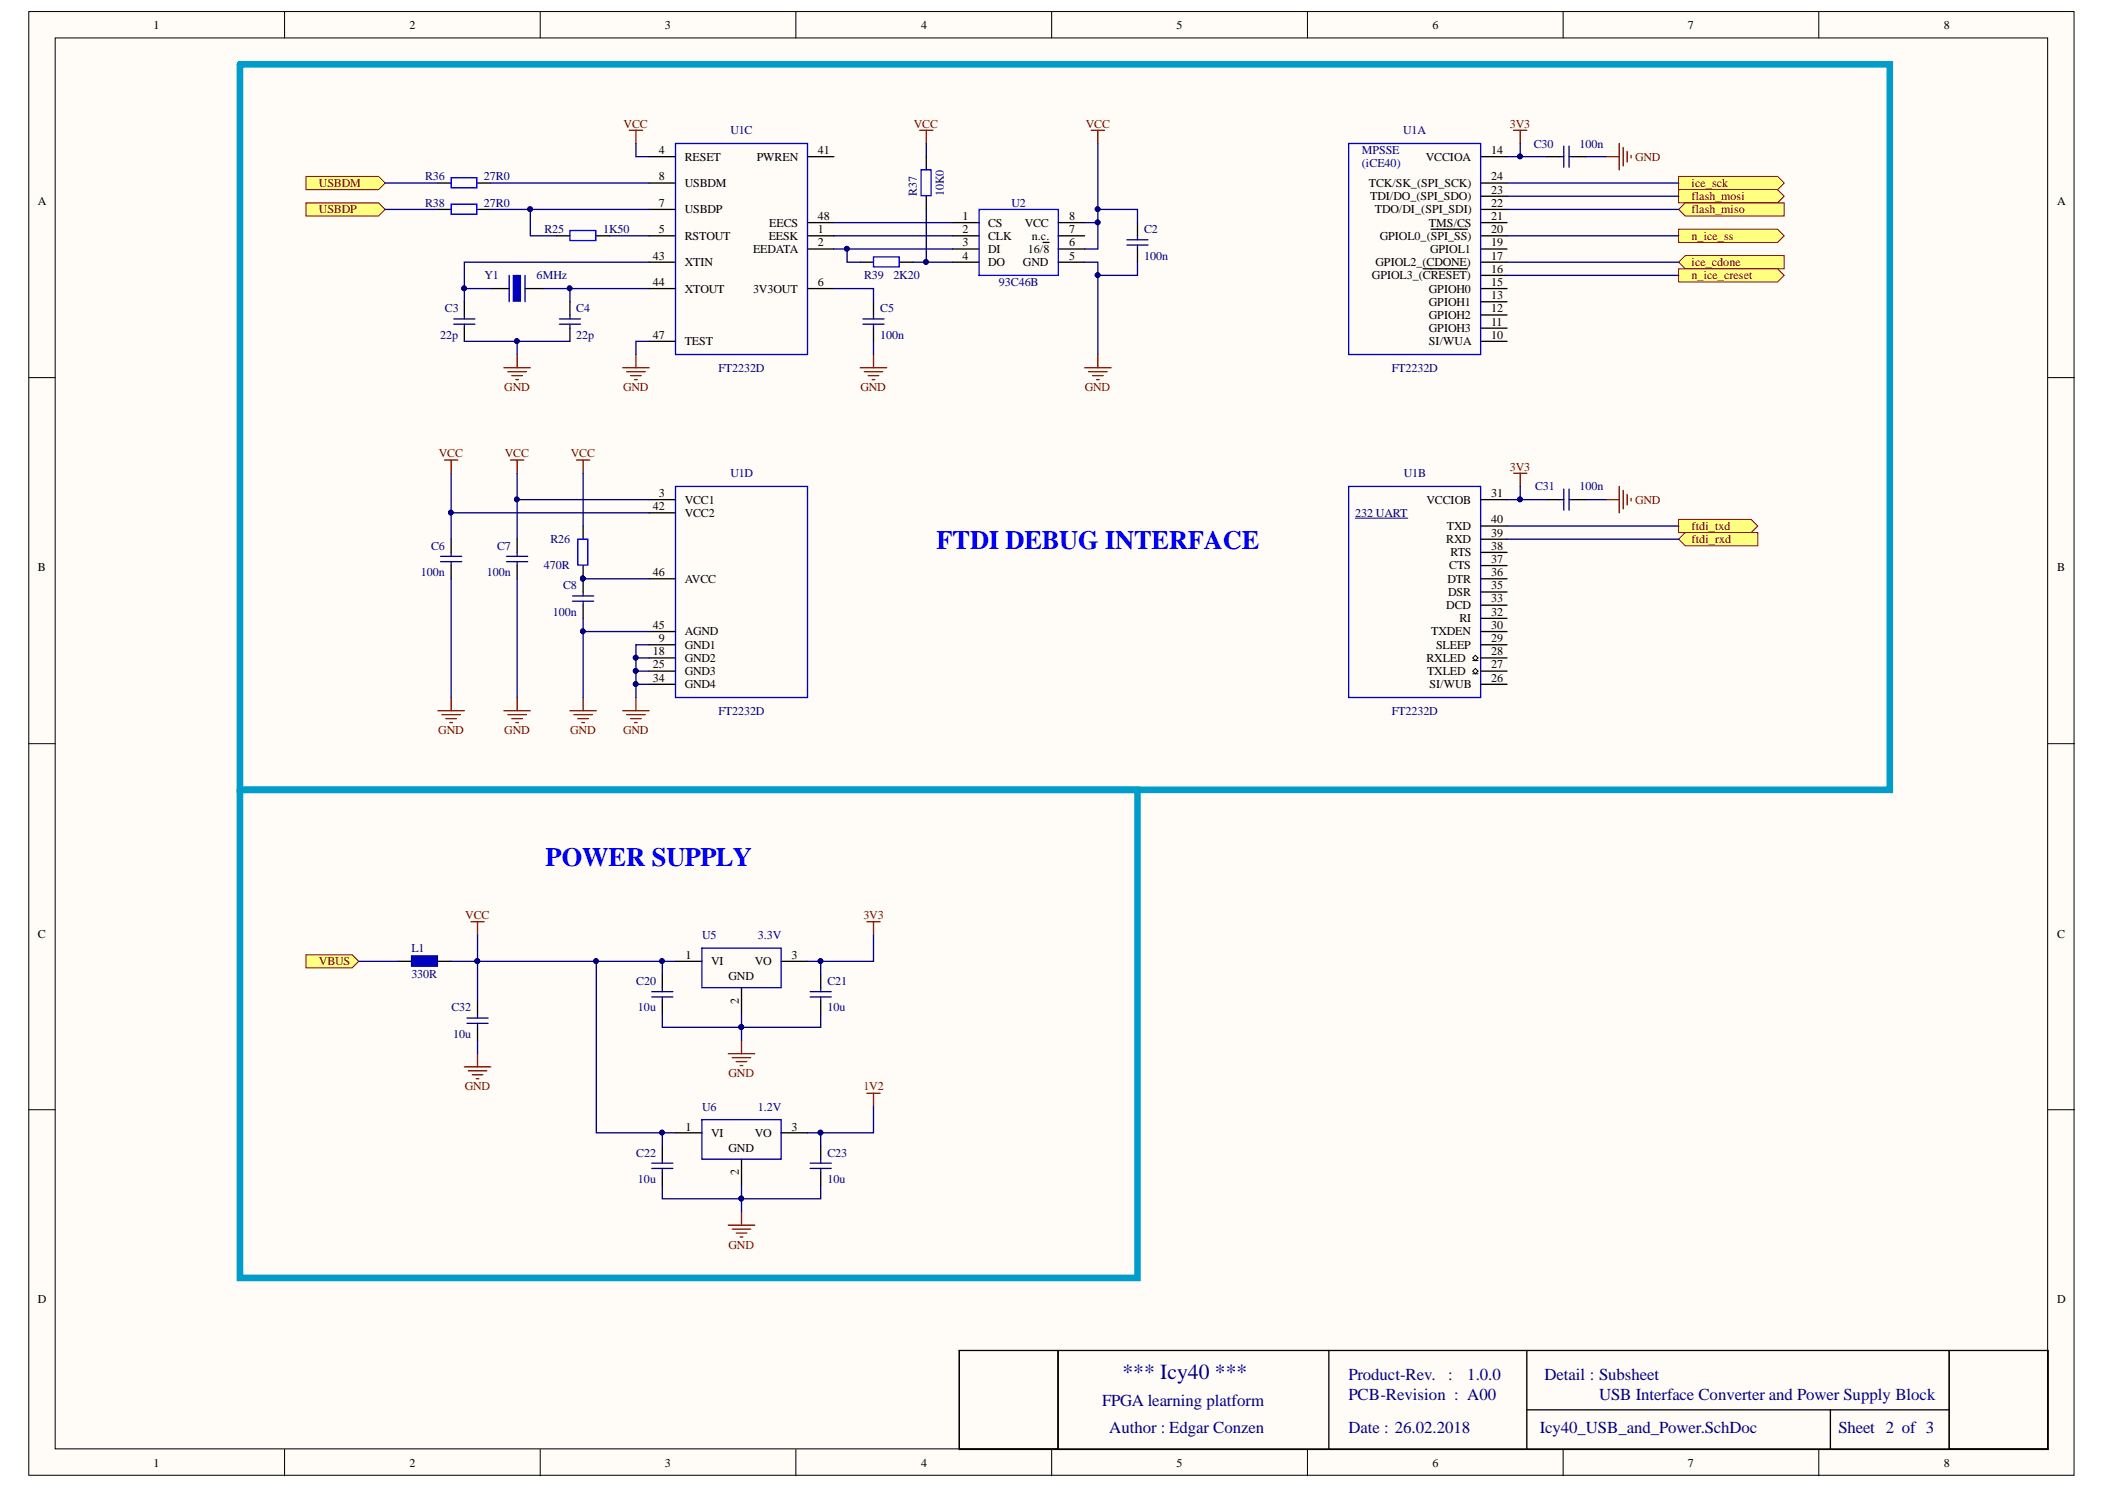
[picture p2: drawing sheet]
<svg xmlns="http://www.w3.org/2000/svg" width="297mm" height="210mm" viewBox="0 0 297 210" stroke-linecap="round" stroke-linejoin="round" font-family="sans-serif">
<defs><g id="words">
<g font-size="3.7" fill="#00f">
<text x="132.2" y="77.5">FTDI DEBUG INTERFACE</text>
<text x="77" y="122.2">POWER SUPPLY</text>
</g>
<text font-size="3" fill="#000080" x="158.4" y="194.5">*** Icy40 ***</text>
<g font-size="2.4" fill="#000080">
<text x="190.3" y="194.7">Product-Rev.</text>
<text x="190.3" y="197.4">PCB-Revision : A00</text>
<text x="204.4" y="194.7">:</text>
<text x="207" y="194.7">1.0.0</text>
<text x="218" y="194.7">Detail : Subsheet</text>
<text x="225.7" y="197.4">USB Interface Converter and Power Supply Block</text>
<text x="155.5" y="198.4">FPGA learning platform</text>
<text x="156.5" y="202.1">Author : Edgar Conzen</text>
<text x="190.3" y="202.1">Date : 26.02.2018</text>
<text x="217.3" y="202.1">Icy40_USB_and_Power.SchDoc</text>
<text x="259.4" y="202.1">Sheet 2 of 3</text>
</g>
<g font-size="1.7">
<text x="21.7" y="4.1">1</text>
<text x="57.8" y="4.1">2</text>
<text x="93.8" y="4.1">3</text>
<text x="130" y="4.1">4</text>
<text x="166" y="4.1">5</text>
<text x="202.1" y="4.1">6</text>
<text x="238.2" y="4.1">7</text>
<text x="274.3" y="4.1">8</text>
<text x="93" y="21.7">4</text>
<text x="96.6" y="22.7">RESET</text>
<text x="106.8" y="22.7">PWREN</text>
<text x="115.4" y="21.7">41</text>
<text x="201.2" y="22.7">VCCIOA</text>
<text x="210.4" y="21.7">14</text>
<text x="5.3" y="28.9">A</text>
<text x="93" y="29.2">7</text>
<text x="93" y="25.5">8</text>
<text x="96.6" y="26.4">USBDM</text>
<text x="193.2" y="26.4">TCK/SK_(SPI_SCK)</text>
<text x="193.3" y="28.2">TDI/DO_(SPI_SDO)</text>
<text x="210.4" y="25.5">24</text>
<text x="210.4" y="27.3">23</text>
<text x="210.4" y="29.2">22</text>
<text x="290.3" y="28.9">A</text>
<text x="93" y="32.9">5</text>
<text x="96.6" y="33.8">RSTOUT</text>
<text x="96.6" y="30.1">USBDP</text>
<text x="106.3" y="35.7">EEDATA</text>
<text x="108.5" y="33.8">EESK</text>
<text x="108.6" y="32">EECS</text>
<text x="115.4" y="32.9">1</text>
<text x="115.4" y="34.8">2</text>
<text x="115.4" y="31">48</text>
<text x="135.8" y="32.9">2</text>
<text x="135.8" y="31">1</text>
<text x="135.8" y="34.8">3</text>
<text x="139.4" y="33.8">CLK</text>
<text x="139.4" y="32">CS</text>
<text x="139.4" y="35.7">DI</text>
<text x="144.6" y="32">VCC</text>
<text x="145" y="35.7">16/8</text>
<text x="145.6" y="33.8">n.c.</text>
<text x="150.9" y="34.8">6</text>
<text x="150.9" y="32.9">7</text>
<text x="150.9" y="31">8</text>
<text x="194" y="30.1">TDO/DI_(SPI_SDI)</text>
<text x="194.7" y="33.8">GPIOL0_(SPI_SS)</text>
<text x="201.6" y="32">TMS/CS</text>
<text x="201.8" y="35.7">GPIOL1</text>
<text x="210.4" y="31">21</text>
<text x="210.4" y="32.9">20</text>
<text x="210.4" y="34.8">19</text>
<text x="92.1" y="36.6">43</text>
<text x="92.1" y="40.3">44</text>
<text x="96.6" y="37.6">XTIN</text>
<text x="96.6" y="41.3">XTOUT</text>
<text x="106.3" y="41.3">3V3OUT</text>
<text x="115.4" y="40.3">6</text>
<text x="135.8" y="36.6">4</text>
<text x="139.4" y="37.6">DO</text>
<text x="144.3" y="37.6">GND</text>
<text x="150.9" y="36.6">5</text>
<text x="193.6" y="39.4">GPIOL3_(CRESET)</text>
<text x="194.1" y="37.6">GPIOL2_(CDONE)</text>
<text x="201.6" y="41.3">GPIOH0</text>
<text x="210.4" y="36.6">17</text>
<text x="210.4" y="38.5">16</text>
<text x="210.4" y="40.3">15</text>
<text x="92.1" y="47.8">47</text>
<text x="201.6" y="43.1">GPIOH1</text>
<text x="201.6" y="45">GPIOH2</text>
<text x="201.6" y="46.9">GPIOH3</text>
<text x="210.4" y="42.2">13</text>
<text x="210.4" y="44.1">12</text>
<text x="210.4" y="45.9">11</text>
<text x="210.4" y="47.8">10</text>
<text x="96.6" y="48.7">TEST</text>
<text x="201.6" y="48.7">SI/WUA</text>
<text x="92.1" y="72">42</text>
<text x="93" y="70.1">3</text>
<text x="96.6" y="71">VCC1</text>
<text x="201.3" y="71">VCCIOB</text>
<text x="210.4" y="70.1">31</text>
<text x="96.6" y="72.9">VCC2</text>
<text x="204.1" y="76.6">RXD</text>
<text x="204.2" y="74.8">TXD</text>
<text x="210.4" y="73.8">40</text>
<text x="210.4" y="75.7">39</text>
<text x="210.4" y="77.5">38</text>
<text x="5.3" y="80.6">B</text>
<text x="92.1" y="81.3">46</text>
<text x="96.6" y="82.2">AVCC</text>
<text x="204.3" y="82.2">DTR</text>
<text x="204.5" y="80.3">CTS</text>
<text x="204.7" y="78.5">RTS</text>
<text x="210.4" y="79.4">37</text>
<text x="210.4" y="81.3">36</text>
<text x="210.4" y="83.1">35</text>
<text x="290.3" y="80.6">B</text>
<text x="92.1" y="88.7">45</text>
<text x="96.6" y="89.6">AGND</text>
<text x="202" y="89.6">TXDEN</text>
<text x="204.1" y="85.9">DCD</text>
<text x="204.3" y="84.1">DSR</text>
<text x="205.9" y="87.8">RI</text>
<text x="210.4" y="85">33</text>
<text x="210.4" y="86.8">32</text>
<text x="210.4" y="88.7">30</text>
<text x="92.1" y="92.4">18</text>
<text x="92.1" y="94.3">25</text>
<text x="93" y="90.6">9</text>
<text x="96.6" y="91.5">GND1</text>
<text x="96.6" y="93.4">GND2</text>
<text x="96.6" y="95.2">GND3</text>
<text x="201.3" y="93.4">RXLED</text>
<text x="201.4" y="95.2">TXLED</text>
<text x="202.6" y="91.5">SLEEP</text>
<text x="210.4" y="90.6">29</text>
<text x="210.4" y="92.4">28</text>
<text x="210.4" y="94.3">27</text>
<text x="92.1" y="96.1">34</text>
<text x="96.6" y="97.1">GND4</text>
<text x="201.7" y="97.1">SI/WUB</text>
<text x="210.4" y="96.1">26</text>
<text x="5.3" y="132.3">C</text>
<text x="96.7" y="135.2">1</text>
<text x="100.4" y="136.1">VI</text>
<text x="106.5" y="136.1">VO</text>
<text x="111.7" y="135.2">3</text>
<text x="290.3" y="132.3">C</text>
<text x="102.8" y="138.3">GND</text>
<text x="104.2" y="141.6" transform="rotate(-90 104.2 141.6)">2</text>
<text x="96.7" y="159.5">1</text>
<text x="100.4" y="160.4">VI</text>
<text x="106.5" y="160.4">VO</text>
<text x="111.7" y="159.5">3</text>
<text x="102.8" y="162.4">GND</text>
<text x="104.2" y="165.8" transform="rotate(-90 104.2 165.8)">2</text>
<text x="5.3" y="183.8">D</text>
<text x="290.3" y="183.8">D</text>
<text x="21.7" y="206.9">1</text>
<text x="57.8" y="206.9">2</text>
<text x="93.8" y="206.9">3</text>
<text x="130" y="206.9">4</text>
<text x="166" y="206.9">5</text>
<text x="202.1" y="206.9">6</text>
<text x="238.2" y="206.9">7</text>
<text x="274.3" y="206.9">8</text>
</g>
<g font-size="1.7" fill="#800000">
<text x="88" y="18">VCC</text>
<text x="129" y="18">VCC</text>
<text x="153.2" y="18">VCC</text>
<text x="213.1" y="18">3V3</text>
<text x="230.7" y="22.7">GND</text>
<text x="45" y="26.4">USBDM</text>
<text x="238.7" y="26.4">ice_sck</text>
<text x="238.7" y="28.2">flash_mosi</text>
<text x="45" y="30.1">USBDP</text>
<text x="238.7" y="30.1">flash_miso</text>
<text x="238.7" y="33.8">n_ice_ss</text>
<text x="238.7" y="37.6">ice_cdone</text>
<text x="238.7" y="39.4">n_ice_creset</text>
<text x="71.2" y="55.2">GND</text>
<text x="87.9" y="55.2">GND</text>
<text x="121.4" y="55.2">GND</text>
<text x="153.1" y="55.2">GND</text>
<text x="61.9" y="64.5">VCC</text>
<text x="71.2" y="64.5">VCC</text>
<text x="80.6" y="64.5">VCC</text>
<text x="213.1" y="66.4">3V3</text>
<text x="230.7" y="71">GND</text>
<text x="238.7" y="74.8">ftdi_txd</text>
<text x="238.7" y="76.6">ftdi_rxd</text>
<text x="61.9" y="103.6">GND</text>
<text x="71.2" y="103.6">GND</text>
<text x="80.5" y="103.6">GND</text>
<text x="87.9" y="103.6">GND</text>
<text x="65.7" y="129.6">VCC</text>
<text x="121.8" y="129.6">3V3</text>
<text x="45" y="136.1">VBUS</text>
<text x="65.6" y="153.8">GND</text>
<text x="102.8" y="152">GND</text>
<text x="121.8" y="153.8">1V2</text>
<text x="102.8" y="176.2">GND</text>
</g>
<g font-size="1.7" fill="#000080">
<text x="103.1" y="18.9">U1C</text>
<text x="192.2" y="21.7">MPSSE</text>
<text x="192.2" y="23.6">(iCE40)</text>
<text x="198" y="18.9">U1A</text>
<text x="216.4" y="20.8">C30</text>
<text x="222.9" y="20.8">100n</text>
<text x="60" y="25.5">R36</text>
<text x="60" y="29.2">R38</text>
<text x="68.3" y="25.5">27R0</text>
<text x="68.3" y="29.2">27R0</text>
<text x="129.4" y="27.7" transform="rotate(-90 129.4 27.7)">R37</text>
<text x="133.2" y="27.7" transform="rotate(-90 133.2 27.7)">10K0</text>
<text x="142.7" y="29.2">U2</text>
<text x="76.8" y="32.9">R25</text>
<text x="85.1" y="32.9">1K50</text>
<text x="161.4" y="32.9">C2</text>
<text x="68.4" y="39.4">Y1</text>
<text x="75.7" y="39.4">6MHz</text>
<text x="121.9" y="39.4">R39</text>
<text x="126.1" y="39.4">2K20</text>
<text x="141" y="40.3">93C46B</text>
<text x="161.4" y="36.6">100n</text>
<text x="62.1" y="47.8">22p</text>
<text x="62.8" y="44.1">C3</text>
<text x="81.3" y="44.1">C4</text>
<text x="81.3" y="47.8">22p</text>
<text x="124.2" y="44.1">C5</text>
<text x="124.2" y="47.8">100n</text>
<text x="101.4" y="52.4">FT2232D</text>
<text x="196.4" y="52.4">FT2232D</text>
<text x="103.1" y="67.3">U1D</text>
<text x="198.1" y="67.3">U1B</text>
<text x="216.6" y="69.2">C31</text>
<text x="222.9" y="69.2">100n</text>
<text x="60.8" y="77.5">C6</text>
<text x="70.1" y="77.5">C7</text>
<text x="77.7" y="76.6">R26</text>
<text x="191.2" y="72.9">232 UART</text>
<text x="59.4" y="81.3">100n</text>
<text x="68.7" y="81.3">100n</text>
<text x="76.7" y="80.3">470R</text>
<text x="79.5" y="83.1">C8</text>
<text x="78" y="86.8">100n</text>
<text x="101.4" y="100.8">FT2232D</text>
<text x="196.4" y="100.8">FT2232D</text>
<text x="58" y="134.3">L1</text>
<text x="99.1" y="132.4">U5</text>
<text x="107" y="132.4">3.3V</text>
<text x="58" y="138">330R</text>
<text x="63.7" y="142.7">C32</text>
<text x="89.8" y="138.9">C20</text>
<text x="90" y="142.7">10u</text>
<text x="116.8" y="138.9">C21</text>
<text x="116.8" y="142.7">10u</text>
<text x="64" y="146.4">10u</text>
<text x="99.1" y="156.7">U6</text>
<text x="107" y="156.7">1.2V</text>
<text x="89.8" y="163.2">C22</text>
<text x="90" y="166.9">10u</text>
<text x="116.8" y="163.2">C23</text>
<text x="116.8" y="166.9">10u</text>
</g>
</g></defs>
<g fill="#fffcf8" stroke="#000" stroke-width=".14">
<path d="M4.1 1.6h288.6v206.5h-288.6z"/>
<path d="M7.8 5.4h281.1v199h-281.1z"/>
</g>
<g fill="none" stroke="#000" stroke-width=".14">
<path d="M40.2 1.6v3.8M76.2 1.6v3.8M112.3 1.6v3.8M148.4 1.6v3.8M184.5 1.6v3.8M220.6 1.6v3.8M256.7 1.6v3.8M4.1 53.3h3.7M289 53.3h3.7M4.1 104.9h3.7M289 104.9h3.7M4.1 156.5h3.7"/>
<path d="M289 156.5h3.7M135.4 190.5h13.9v13.9h-13.9zM275.1 190.5h13.8v13.9h-13.8zM40.2 204.5v3.7M76.2 204.5v3.7M112.3 204.5v3.7M148.4 204.5v3.7M184.5 204.5v3.7M220.6 204.5v3.7M256.7 204.5v3.7"/>
</g>
<path d="M135.4 190.5h153.6v14h-153.6zM149.3 190.5v14M187.5 190.5v14M215.5 190.5v14M215.5 198.9h59.6M258.3 198.9v5.6M275.1 190.5v14" fill="none" stroke="#000" stroke-width=".19"/>
<path d="M213.6 18.4h1.9M214.5 18.4v1.8M213.6 66.8h1.9M214.5 66.8v1.8" fill="none" stroke="#800000" stroke-width=".19"/>
<g fill="#ffff80" stroke="#800000" stroke-width=".14">
<path d="M236.9 24.9h13.9l1 .9-1 1h-13.9z" fill-rule="evenodd"/>
<path d="M236.9 26.8h13.9l1 .9-1 .9h-13.9z" fill-rule="evenodd"/>
<path d="M236.9 29.5l.9-.9h14v1.9h-14z" fill-rule="evenodd"/>
<path d="M236.9 32.3h13.9l1 1-1 .9h-13.9z" fill-rule="evenodd"/>
<path d="M236.9 73.3h10.2l.9 .9-.9 .9h-10.2z" fill-rule="evenodd"/>
<path d="M236.9 76.1l.9-1h10.2v1.9h-10.2z" fill-rule="evenodd"/>
<path d="M43.2 24.9h10.2l.9 .9-.9 1h-10.2z" fill-rule="evenodd"/>
<path d="M43.2 28.6h10.2l.9 .9-.9 1h-10.2z" fill-rule="evenodd"/>
<path d="M43.2 134.7h6.5l.9 .9-.9 .9h-6.5z" fill-rule="evenodd"/>
</g>
<g fill="none" stroke="#000" stroke-width=".19">
<path d="M61.8 25.8h1.9M61.8 29.5h1.9M67.4 25.8h1.8M67.4 29.5h1.8M78.6 33.3h1.8M84.1 33.3h1.9M91.6 25.8h3.7M91.6 29.5h3.7M91.6 33.3h3.7M91.6 37h3.7M91.6 22.1h3.7M113.9 33.3h3.8"/>
<path d="M113.9 35.1h3.8M113.9 22.1h3.8M113.9 31.4h3.8M121.4 37h1.9M127 37h1.8M130.7 22.1v1.9M130.7 27.7v1.8M160.5 31.4v1.9M160.5 35.1v1.9M65.5 42.6v1.8M65.5 46.3v1.9M69.2 40.7h2.7"/>
<path d="M74.1 40.7h2.6M80.4 42.6v1.8M80.4 46.3v1.9M91.6 40.7h3.7M91.6 48.2h3.7M113.9 40.7h3.8M123.3 42.6v1.8M123.3 46.3v1.9M63.7 76.1v1.8M63.7 79.8v1.8M73 76.1v1.8M73 79.8v1.8"/>
<path d="M82.3 74.2v1.9M82.3 79.8v3.7M91.6 70.5h3.7M91.6 72.3h3.7M82.3 85.4v1.8M91.6 90.9h3.7M91.6 92.8h3.7M91.6 94.7h3.7M91.6 89.1h3.7M91.6 81.6h3.7M91.6 96.5h3.7"/>
</g>
<path d="M71.9 38.8v3.8M74.1 38.8v3.8M95.3 20.2h18.6v29.8h-18.6zM95.3 68.6h18.6v29.8h-18.6z" fill="none" stroke="#0000bf" stroke-width=".19"/>
<path d="M72.4 38.8h1.1v3.7h-1.1z" fill="#0000bf" stroke="#0000bf" stroke-width=".14"/>
<g fill="none" stroke="#11037f" stroke-width=".19">
<path d="M159 33.8h3M159 34.6h3M160.5 33.3v.5M160.5 34.6v.5M64 45h3M64 45.7h3M65.5 44.4v.6M65.5 45.7v.6M78.9 45h3M78.9 45.7h3M80.4 44.4v.6M80.4 45.7v.6"/>
<path d="M121.8 45h2.9M121.8 45.7h2.9M123.3 44.4v.6M123.3 45.7v.6M62.2 78.5h3M62.2 79.2h3M63.7 77.9v.6M63.7 79.2v.6M71.5 78.5h3M71.5 79.2h3M73 77.9v.6M73 79.2v.6"/>
<path d="M80.8 84.1h3M80.8 84.8h3M82.3 83.5v.6M82.3 84.8v.6"/>
</g>
<g fill="none" stroke="#800000" stroke-width=".19">
<path d="M88.8 18.4h1.9M89.7 18.4v1.8M129.8 18.4h1.8M130.7 18.4v1.8M154 18.4h1.9M154.9 18.4v1.8M71.1 51.9h3.7M71.7 52.4h2.6M72.2 53h1.5M72.8 53.5h.4M73 50v1.9M87.9 51.9h3.7"/>
<path d="M88.4 52.4h2.6M89 53h1.5M89.5 53.5h.4M89.7 50v1.9M121.4 51.9h3.7M122 52.4h2.6M122.5 53h1.5M123.1 53.5h.3M123.3 50v1.9M153.1 51.9h3.7M153.6 52.4h2.6M154.2 53h1.5"/>
<path d="M154.7 53.5h.4M154.9 50v1.9M62.7 64.9h1.9M63.7 64.9v1.9M72 64.9h1.9M73 64.9v1.9M81.4 64.9h1.8M82.3 64.9v1.9M63.7 98.4v1.9M73 98.4v1.9M82.3 98.4v1.9M89.7 98.4v1.9"/>
<path d="M61.8 100.3h3.7M62.4 100.8h2.6M62.9 101.4h1.5M63.5 101.9h.3M71.1 100.3h3.7M71.7 100.8h2.6M72.2 101.4h1.5M72.8 101.9h.4M80.4 100.3h3.7M81 100.8h2.6M81.5 101.4h1.5M82.1 101.9h.4"/>
<path d="M87.9 100.3h3.7M88.4 100.8h2.6M89 101.4h1.5M89.5 101.9h.4"/>
</g>
<path d="M63.7 25.1h3.6v1.4h-3.6zM63.7 28.8h3.6v1.4h-3.6zM80.4 32.5h3.7v1.4h-3.7zM123.3 36.2h3.6v1.5h-3.6zM130 24h1.4v3.6h-1.4zM81.5 76.1h1.5v3.6h-1.5z" fill="none" stroke="#00f" stroke-width=".19"/>
<circle cx="82.2" cy="81.6" r=".33" fill="#000080" stroke="#000080" stroke-width=".14"/>
<g fill="#ffff80" stroke="#800000" stroke-width=".14">
<path d="M236.9 37l.9-.9h14v1.8h-14z" fill-rule="evenodd"/>
<path d="M236.9 37.9h13.9l1 .9-1 1h-13.9z" fill-rule="evenodd"/>
</g>
<path d="M190.3 20.2h18.6v29.8h-18.6zM190.3 68.6h18.6v29.8h-18.6zM99 133.7h11.2v5.6h-11.2zM99 157.9h11.2v5.6h-11.2z" fill="none" stroke="#0000bf" stroke-width=".19"/>
<path d="M191.2 73.1h7.5" fill="none" stroke="#000080" stroke-width=".14"/>
<g fill="none" stroke="#000" stroke-width=".19">
<path d="M200.8 37.9h6.3M201.9 32.3h5.2M208.9 22.1h3.8M208.9 25.8h3.8M208.9 27.7h3.8M208.9 29.5h3.8M208.9 31.4h3.8M208.9 33.3h3.8M208.9 35.1h3.8M208.9 37h3.8M208.9 38.8h3.8M208.9 40.7h3.8"/>
<path d="M208.9 42.6h3.8M208.9 44.4h3.8M208.9 46.3h3.8M208.9 48.2h3.8M208.9 70.5h3.8M208.9 74.2h3.8M208.9 76.1h3.8M208.9 77.9h3.8M208.9 79.8h3.8M208.9 81.6h3.8M208.9 83.5h3.8M208.9 85.4h3.8"/>
<path d="M208.9 87.2h3.8M208.9 89.1h3.8M208.9 90.9h3.8M208.9 92.8h3.8M208.9 94.7h3.8M208.9 96.5h3.8M56.2 135.6h1.9M61.8 135.6h1.9M93.5 137.5v1.8M95.3 135.6h3.7M104.6 139.3v3.8M110.2 135.6h3.7"/>
<path d="M115.8 137.5v1.8M93.5 141.2v1.9M95.3 159.8h3.7M110.2 159.8h3.7M115.8 141.2v1.9M93.5 161.7v1.8M93.5 165.4v1.8M104.6 163.5v3.7M115.8 161.7v1.8M115.8 165.4v1.8"/>
</g>
<path d="M207.8 92.8l.4-.4 .4 .4-.4 .4zM207.8 94.7l.4-.4 .4 .4-.4 .3zM207.8 93.2h.8M207.8 95h.8" fill="none" stroke="#000" stroke-width=".14"/>
<g fill="none" stroke="#800000" stroke-width=".19">
<path d="M122.3 130h1.9M123.3 130v1.9M102.8 148.6h3.7M103.3 149.2h2.6M103.9 149.8h1.5M104.4 150.3h.4M104.6 146.8v1.8M122.3 154.2h1.9M123.3 154.2v1.9M102.8 172.8h3.7M103.3 173.4h2.6M103.9 173.9h1.5"/>
<path d="M104.4 174.5h.4M104.6 171v1.8"/>
</g>
<g fill="none" stroke="#11037f" stroke-width=".19">
<path d="M92 139.9h3M93.5 139.3v.6M114.3 139.9h3M115.8 139.3v.6M92 140.6h3M93.5 140.6v.6M114.3 140.6h3M115.8 140.6v.6M92 164.1h3M92 164.8h3M93.5 163.5v.6M93.5 164.8v.6"/>
<path d="M114.3 164.1h3M114.3 164.8h3M115.8 163.5v.6M115.8 164.8v.6"/>
</g>
<path d="M58.1 134.9h3.6v1.4h-3.6z" fill="none" stroke="#00f" stroke-width=".19"/>
<path d="M58.1 134.9h3.6v1.4h-3.6z" fill="#0000bf" stroke="#000080" stroke-width=".14"/>
<g fill="none" stroke="#800000" stroke-width=".19">
<path d="M226.6 22.1h1.9M228.5 20.2v3.8M229 20.8v2.6M229.6 21.4v1.4M230.2 21.9v.4M226.6 70.5h1.9M228.5 68.6v3.7M229 69.2v2.6M229.6 69.7v1.5M230.2 70.3v.4M66.5 130h1.8M67.4 130v1.9"/>
<path d="M65.5 150.5h3.7M66.1 151.1h2.6M66.6 151.6h1.5M67.2 152.2h.4M67.4 148.6v1.9"/>
</g>
<g fill="none" stroke="#000" stroke-width=".19">
<path d="M134.4 33.3h3.8M134.4 31.4h3.8M134.4 35.1h3.8M134.4 37h3.8M147.2 34.2h.8M149.3 33.3h3.8M149.3 31.4h3.8M149.3 35.1h3.8M149.3 37h3.8M218.2 22.1h1.9M222 22.1h1.8M218.2 70.5h1.9"/>
<path d="M222 70.5h1.8M67.4 141.2v1.9M67.4 144.9v1.9"/>
</g>
<path d="M220.1 22.1h.6M220.7 20.6v3M221.4 22.1h.6M221.4 20.6v3M220.1 70.5h.6M220.7 69v3M221.4 69v3M221.4 70.5h.6M65.9 143.6h3M65.9 144.4h3M67.4 143.1v.5M67.4 144.4v.5" fill="none" stroke="#11037f" stroke-width=".19"/>
<path d="M138.2 29.5h11.1v9.3h-11.1z" fill="none" stroke="#00f" stroke-width=".19"/>
<g fill="none" stroke="#000080" stroke-width=".19">
<path d="M54.3 25.8h7.5M54.3 29.5h7.5M69.2 29.5h22.4M69.2 25.8h22.4M74.8 29.5v3.8h3.8M86 33.3h5.6M89.7 20.2v1.9h1.9M91.6 37h-26.1v5.6M117.7 35.1h16.7M117.7 33.3h16.7M117.7 31.4h16.7M119.5 35.1v1.9h1.9"/>
<path d="M128.8 37h5.6M130.7 20.2v1.9M130.7 29.5v7.5M153.1 37h1.8v13M154.9 20.2v11.2h-1.8M154.9 31.4v3.7h-1.8M154.9 29.5h5.6v1.9M160.5 37v1.8h-5.6M212.7 25.8h24.2M212.7 27.7h24.2M212.7 29.5h24.2M212.7 33.3h24.2"/>
<path d="M212.7 37h24.2M212.7 38.8h24.2M214.5 20.2v1.9h-1.8M214.5 22.1h3.7M223.8 22.1h2.8M65.5 48.2h14.9M65.5 40.7h3.7M73 48.2v1.8M76.7 40.7h14.9M80.4 40.7v1.9M91.6 48.2h-1.9v1.8M117.7 40.7h5.6v1.9"/>
<path d="M123.3 48.2v1.8M63.7 66.8v5.5M73 66.8v3.7h18.6M73 70.5v5.6M82.3 66.8v7.4M91.6 72.3h-27.9v3.8M212.7 74.2h24.2M212.7 76.1h24.2M214.5 68.6v1.9h-1.8M214.5 70.5h3.7M223.8 70.5h2.8M63.7 81.6v16.8"/>
<path d="M73 81.6v16.8M82.3 87.2v1.9h9.3M82.3 89.1v9.3M82.3 81.6h9.3M89.7 94.7h1.9M89.7 92.8h1.9M89.7 96.5v1.9M91.6 90.9h-1.9v5.6h1.9M50.6 135.6h5.6M63.7 135.6h31.6M67.4 131.9v9.3M84.1 135.6v24.2h11.2"/>
<path d="M93.5 135.6v1.9M115.8 135.6v1.9M123.3 131.9v3.7h-9.4M67.4 146.8v1.8M93.5 143.1v1.8h22.3v-1.8M93.5 159.8v1.9M104.6 143.1v3.7M113.9 159.8h1.9v1.9M123.3 156.1v3.7h-7.5M93.5 167.2v1.9h22.3v-1.9M104.6 167.2v3.8"/>
</g>
<g fill="#000080" stroke="#000080" stroke-width=".14">
<circle cx="214.5" cy="22.1" r=".34"/>
<circle cx="214.5" cy="70.4" r=".34"/>
<circle cx="65.5" cy="40.7" r=".34"/>
<circle cx="80.4" cy="40.7" r=".33"/>
<circle cx="74.8" cy="29.5" r=".34"/>
<circle cx="72.9" cy="48.1" r=".33"/>
<circle cx="119.5" cy="35.1" r=".34"/>
<circle cx="130.7" cy="36.9" r=".33"/>
<circle cx="154.9" cy="31.4" r=".34"/>
<circle cx="154.9" cy="29.5" r=".34"/>
<circle cx="154.9" cy="38.8" r=".34"/>
<circle cx="82.2" cy="89.1" r=".33"/>
<circle cx="72.9" cy="70.4" r=".33"/>
<circle cx="63.6" cy="72.3" r=".33"/>
<circle cx="82.2" cy="81.6" r=".33"/>
<circle cx="89.7" cy="92.8" r=".34"/>
<circle cx="89.7" cy="94.6" r=".34"/>
<circle cx="89.7" cy="96.5" r=".34"/>
<circle cx="104.6" cy="144.9" r=".34"/>
<circle cx="104.6" cy="169.1" r=".34"/>
<circle cx="93.4" cy="135.6" r=".33"/>
<circle cx="115.8" cy="135.6" r=".34"/>
<circle cx="84.1" cy="135.6" r=".33"/>
<circle cx="93.4" cy="159.8" r=".33"/>
<circle cx="115.8" cy="159.8" r=".34"/>
<circle cx="67.3" cy="135.6" r=".34"/>
</g>
<path d="M33.9 9.1h232.8v102.3h-232.8zM33.9 111.4h126.6v68.9h-126.6z" fill="none" stroke="#009cca" stroke-width=".93"/>
<use href="#words"/>
</svg>
